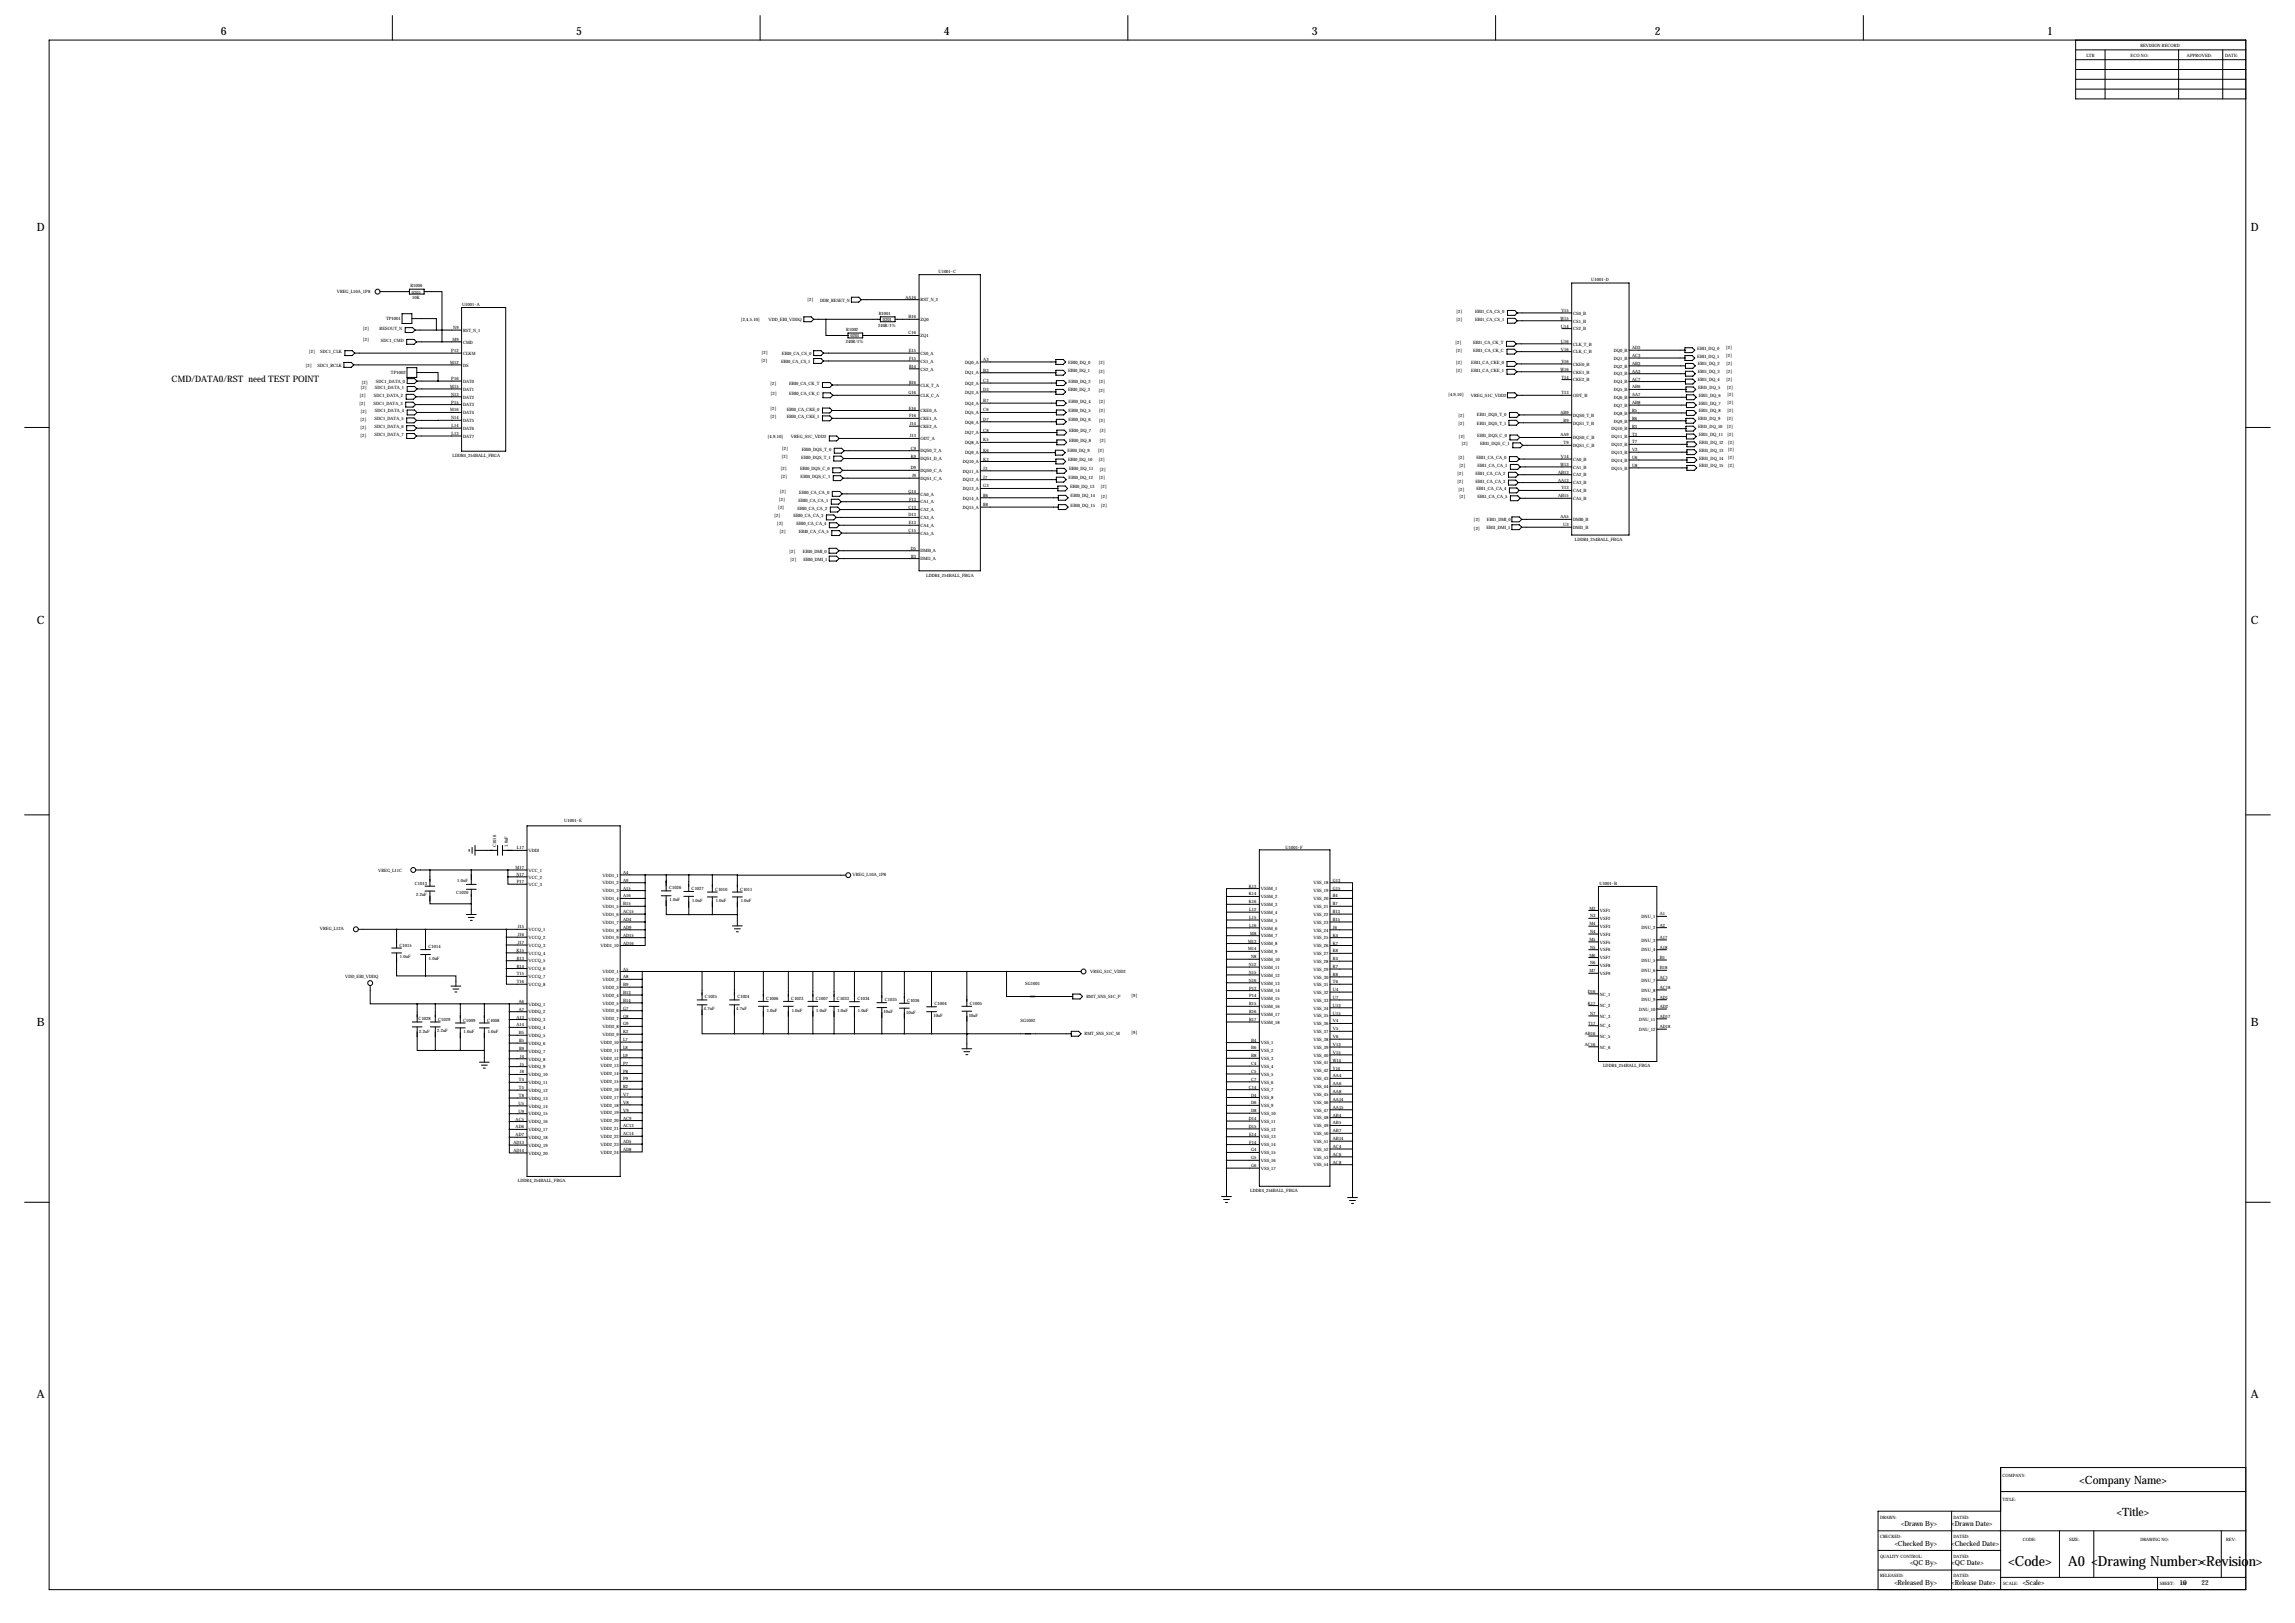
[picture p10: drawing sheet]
<svg xmlns="http://www.w3.org/2000/svg" width="1189mm" height="841mm" viewBox="0 0 1189 841" stroke-linecap="round" stroke-linejoin="round" font-family="sans-serif">
<defs><g id="words">
<g font-size="7.3">
<text x="1040" y="811">&lt;Code&gt;</text>
<text x="1071" y="811">A0 &lt;Drawing Number&gt;&lt;Revision&gt;</text>
</g>
<g font-size="5.9">
<text x="114" y="18">6</text>
<text x="299" y="18">5</text>
<text x="489" y="18">4</text>
<text x="680" y="18">3</text>
<text x="857" y="18">2</text>
<text x="1061" y="18">1</text>
<text x="19" y="120">D</text>
<text x="1166" y="120">D</text>
<text x="19" y="323">C</text>
<text x="1166" y="323">C</text>
<text x="19" y="531">B</text>
<text x="1166" y="531">B</text>
<text x="19" y="724">A</text>
<text x="1166" y="724">A</text>
<text x="1077" y="769">&lt;Company Name&gt;</text>
<text x="1097" y="785">&lt;Title&gt;</text>
</g>
<text font-size="4.6" x="89" y="198">CMD/DATA0/RST need TEST POINT</text>
<g font-size="3.6">
<text x="985" y="791">&lt;Drawn By&gt;</text>
<text x="1011" y="791">&lt;Drawn Date&gt;</text>
<text x="982" y="801">&lt;Checked By&gt;</text>
<text x="1011" y="801">&lt;Checked Date&gt;</text>
<text x="989" y="811">&lt;QC By&gt;</text>
<text x="1011" y="811">&lt;QC Date&gt;</text>
<text x="981" y="821">&lt;Released By&gt;</text>
<text x="1011" y="821">&lt;Release Date&gt;</text>
<text x="1048" y="821">&lt;Scale&gt;</text>
<text x="1129" y="821">10</text>
<text x="1141" y="821">22</text>
</g>
<g font-size="2.3">
<text x="1081" y="30">LTR</text>
<text x="1104" y="30">ECO NO:</text>
<text x="1109" y="25">REVISION RECORD</text>
<text x="1133" y="30">APPROVED:</text>
<text x="1153" y="30">DATE:</text>
<text x="486" y="141">U1001-C</text>
<text x="213" y="149">R1006</text>
<text x="824" y="146">U1001-D</text>
<text x="174" y="152">VREG_L10A_1P8</text>
<text x="213" y="152">0201</text>
<text x="214" y="155">10K</text>
<text x="469" y="155">AA16</text>
<text x="239" y="159">U1001-A</text>
<text x="418" y="156">[2]</text>
<text x="425" y="156">DDR_RESET_N</text>
<text x="477" y="156">RST_N_2</text>
<text x="809" y="162">Y15</text>
<text x="200" y="166">TP1001</text>
<text x="384" y="166">[2,4,5,10]</text>
<text x="398" y="166">VDD_EBI_VDDQ</text>
<text x="455" y="163">R1001</text>
<text x="457" y="166">0201</text>
<text x="471" y="165">B16</text>
<text x="477" y="166">ZQ0</text>
<text x="754" y="162">[2]</text>
<text x="754" y="166">[2]</text>
<text x="764" y="162">EBI1_CA_CS_0</text>
<text x="764" y="166">EBI1_CA_CS_1</text>
<text x="808" y="166">W15</text>
<text x="815" y="163">CS0_B</text>
<text x="815" y="167">CS1_B</text>
<text x="188" y="171">[2]</text>
<text x="197" y="171">RESOUT_N</text>
<text x="235" y="170">N9</text>
<text x="240" y="172">RST_N_1</text>
<text x="438" y="171">R1002</text>
<text x="455" y="169">240R/1%</text>
<text x="471" y="173">C16</text>
<text x="809" y="170">U14</text>
<text x="815" y="171">CS2_B</text>
<text x="188" y="176">[2]</text>
<text x="197" y="177">SDC1_CMD</text>
<text x="234" y="177">M9</text>
<text x="240" y="178">CMD</text>
<text x="438" y="178">240R/1%</text>
<text x="441" y="175">0201</text>
<text x="477" y="175">ZQ1</text>
<text x="754" y="178">[2]</text>
<text x="763" y="178">EBI1_CA_CK_T</text>
<text x="809" y="178">U16</text>
<text x="815" y="179">CLK_T_B</text>
<text x="160" y="183">[2]</text>
<text x="166" y="183">SDC1_CLK</text>
<text x="234" y="182">P12</text>
<text x="240" y="184">CLKM</text>
<text x="394" y="184">[2]</text>
<text x="405" y="184">EBI0_CA_CS_0</text>
<text x="471" y="182">E15</text>
<text x="477" y="184">CS0_A</text>
<text x="754" y="182">[2]</text>
<text x="763" y="182">EBI1_CA_CK_C</text>
<text x="809" y="182">V16</text>
<text x="815" y="183">CLK_C_B</text>
<text x="836" y="182">DQ0_B</text>
<text x="845" y="181">AD3</text>
<text x="845" y="185">AC3</text>
<text x="879" y="181">EBI1_DQ_0</text>
<text x="879" y="185">EBI1_DQ_1</text>
<text x="894" y="181">[2]</text>
<text x="894" y="185">[2]</text>
<text x="158" y="190">[2]</text>
<text x="164" y="190">SDC1_RCLK</text>
<text x="233" y="188">M12</text>
<text x="240" y="190">DS</text>
<text x="394" y="188">[2]</text>
<text x="405" y="188">EBI0_CA_CS_1</text>
<text x="471" y="186">F15</text>
<text x="471" y="191">H14</text>
<text x="477" y="188">CS1_A</text>
<text x="477" y="192">CS2_A</text>
<text x="500" y="188">DQ0_A</text>
<text x="509" y="187">A3</text>
<text x="553" y="189">EBI0_DQ_0</text>
<text x="569" y="189">[2]</text>
<text x="754" y="189">[2]</text>
<text x="762" y="188">EBI1_CA_CKE_0</text>
<text x="809" y="188">Y16</text>
<text x="815" y="189">CKE0_B</text>
<text x="836" y="186">DQ1_B</text>
<text x="836" y="190">DQ2_B</text>
<text x="845" y="189">AB3</text>
<text x="879" y="189">EBI1_DQ_2</text>
<text x="894" y="189">[2]</text>
<text x="203" y="194">TP1002</text>
<text x="234" y="197">P16</text>
<text x="500" y="194">DQ1_A</text>
<text x="509" y="193">B3</text>
<text x="509" y="198">C3</text>
<text x="553" y="193">EBI0_DQ_1</text>
<text x="569" y="193">[2]</text>
<text x="754" y="193">[2]</text>
<text x="762" y="193">EBI1_CA_CKE_1</text>
<text x="808" y="192">W16</text>
<text x="809" y="196">T14</text>
<text x="815" y="193">CKE1_B</text>
<text x="815" y="198">CKE2_B</text>
<text x="836" y="194">DQ3_B</text>
<text x="845" y="193">AA3</text>
<text x="845" y="197">AC7</text>
<text x="879" y="193">EBI1_DQ_3</text>
<text x="879" y="197">EBI1_DQ_4</text>
<text x="894" y="193">[2]</text>
<text x="894" y="197">[2]</text>
<text x="187" y="202">[2]</text>
<text x="187" y="199">[2]</text>
<text x="194" y="201">SDC1_DATA_1</text>
<text x="195" y="199">SDC1_DATA_0</text>
<text x="233" y="201">M15</text>
<text x="240" y="198">DAT0</text>
<text x="240" y="202">DAT1</text>
<text x="399" y="199">[2]</text>
<text x="409" y="199">EBI0_CA_CK_T</text>
<text x="471" y="199">H16</text>
<text x="477" y="200">CLK_T_A</text>
<text x="500" y="199">DQ2_A</text>
<text x="500" y="204">DQ3_A</text>
<text x="509" y="202">D3</text>
<text x="553" y="203">EBI0_DQ_3</text>
<text x="554" y="198">EBI0_DQ_2</text>
<text x="569" y="203">[2]</text>
<text x="569" y="198">[2]</text>
<text x="836" y="199">DQ4_B</text>
<text x="836" y="203">DQ5_B</text>
<text x="845" y="201">AB6</text>
<text x="880" y="201">EBI1_DQ_5</text>
<text x="894" y="201">[2]</text>
<text x="186" y="210">[2]</text>
<text x="186" y="206">[2]</text>
<text x="193" y="210">SDC1_DATA_3</text>
<text x="194" y="206">SDC1_DATA_2</text>
<text x="234" y="205">N13</text>
<text x="234" y="209">P15</text>
<text x="240" y="206">DAT2</text>
<text x="399" y="205">[2]</text>
<text x="409" y="205">EBI0_CA_CK_C</text>
<text x="471" y="204">G16</text>
<text x="477" y="206">CLK_C_A</text>
<text x="500" y="210">DQ4_A</text>
<text x="509" y="208">B7</text>
<text x="554" y="209">EBI0_DQ_4</text>
<text x="569" y="209">[2]</text>
<text x="750" y="205">[4,9,10]</text>
<text x="762" y="206">VREG_S1C_VDD2</text>
<text x="809" y="204">T13</text>
<text x="815" y="206">ODT_B</text>
<text x="836" y="207">DQ6_B</text>
<text x="845" y="205">AA7</text>
<text x="845" y="209">AB8</text>
<text x="880" y="206">EBI1_DQ_6</text>
<text x="880" y="210">EBI1_DQ_7</text>
<text x="895" y="205">[2]</text>
<text x="895" y="209">[2]</text>
<text x="187" y="214">[2]</text>
<text x="194" y="214">SDC1_DATA_4</text>
<text x="233" y="213">M16</text>
<text x="240" y="210">DAT3</text>
<text x="240" y="215">DAT4</text>
<text x="399" y="212">[2]</text>
<text x="408" y="213">EBI0_CA_CKE_0</text>
<text x="471" y="212">E16</text>
<text x="477" y="214">CKE0_A</text>
<text x="500" y="215">DQ5_A</text>
<text x="509" y="213">C6</text>
<text x="554" y="213">EBI0_DQ_5</text>
<text x="569" y="214">[2]</text>
<text x="755" y="216">[2]</text>
<text x="765" y="216">EBI1_DQS_T_0</text>
<text x="808" y="214">AB9</text>
<text x="815" y="216">DQS0_T_B</text>
<text x="836" y="211">DQ7_B</text>
<text x="836" y="215">DQ8_B</text>
<text x="845" y="213">R5</text>
<text x="880" y="214">EBI1_DQ_8</text>
<text x="895" y="213">[2]</text>
<text x="186" y="218">[2]</text>
<text x="194" y="218">SDC1_DATA_5</text>
<text x="194" y="222">SDC1_DATA_6</text>
<text x="234" y="217">N14</text>
<text x="234" y="221">L14</text>
<text x="240" y="219">DAT5</text>
<text x="399" y="216">[2]</text>
<text x="408" y="217">EBI0_CA_CKE_1</text>
<text x="471" y="216">F16</text>
<text x="471" y="220">J14</text>
<text x="477" y="218">CKE1_A</text>
<text x="477" y="222">CKE2_A</text>
<text x="500" y="219">DQ6_A</text>
<text x="509" y="218">D7</text>
<text x="554" y="218">EBI0_DQ_6</text>
<text x="569" y="218">[2]</text>
<text x="755" y="220">[2]</text>
<text x="765" y="220">EBI1_DQS_T_1</text>
<text x="810" y="218">R9</text>
<text x="815" y="220">DQS1_T_B</text>
<text x="836" y="219">DQ9_B</text>
<text x="845" y="217">R6</text>
<text x="845" y="222">R3</text>
<text x="880" y="218">EBI1_DQ_9</text>
<text x="880" y="222">EBI1_DQ_10</text>
<text x="894" y="218">[2]</text>
<text x="894" y="222">[2]</text>
<text x="186" y="222">[2]</text>
<text x="186" y="226">[2]</text>
<text x="194" y="226">SDC1_DATA_7</text>
<text x="234" y="225">L13</text>
<text x="240" y="223">DAT6</text>
<text x="240" y="227">DAT7</text>
<text x="398" y="227">[4,9,10]</text>
<text x="410" y="227">VREG_S1C_VDD2</text>
<text x="471" y="227">J13</text>
<text x="500" y="225">DQ7_A</text>
<text x="509" y="224">C8</text>
<text x="554" y="224">EBI0_DQ_7</text>
<text x="570" y="224">[2]</text>
<text x="756" y="227">[2]</text>
<text x="765" y="227">EBI1_DQS_C_0</text>
<text x="808" y="226">AA9</text>
<text x="815" y="228">DQS0_C_B</text>
<text x="835" y="223">DQ10_B</text>
<text x="835" y="227">DQ11_B</text>
<text x="845" y="226">T3</text>
<text x="880" y="226">EBI1_DQ_11</text>
<text x="895" y="226">[2]</text>
<text x="405" y="233">[2]</text>
<text x="415" y="233">EBI0_DQS_T_0</text>
<text x="472" y="233">C9</text>
<text x="477" y="228">ODT_A</text>
<text x="500" y="230">DQ8_A</text>
<text x="509" y="229">K5</text>
<text x="509" y="234">K6</text>
<text x="554" y="229">EBI0_DQ_8</text>
<text x="570" y="229">[2]</text>
<text x="757" y="231">[2]</text>
<text x="767" y="231">EBI1_DQS_C_1</text>
<text x="810" y="230">T9</text>
<text x="815" y="232">DQS1_C_B</text>
<text x="835" y="231">DQ12_B</text>
<text x="845" y="230">T7</text>
<text x="845" y="234">V3</text>
<text x="880" y="230">EBI1_DQ_12</text>
<text x="880" y="234">EBI1_DQ_13</text>
<text x="895" y="230">[2]</text>
<text x="895" y="234">[2]</text>
<text x="234" y="237">LDDR4_254BALL_FBGA</text>
<text x="405" y="237">[2]</text>
<text x="415" y="238">EBI0_DQS_T_1</text>
<text x="472" y="237">K9</text>
<text x="477" y="234">DQS0_T_A</text>
<text x="477" y="238">DQS1_D_A</text>
<text x="499" y="240">DQ10_A</text>
<text x="500" y="235">DQ9_A</text>
<text x="509" y="239">K3</text>
<text x="553" y="234">EBI0_DQ_9</text>
<text x="553" y="239">EBI0_DQ_10</text>
<text x="569" y="234">[2]</text>
<text x="569" y="239">[2]</text>
<text x="755" y="238">[2]</text>
<text x="765" y="238">EBI1_CA_CA_0</text>
<text x="809" y="237">V14</text>
<text x="815" y="239">CA0_B</text>
<text x="835" y="235">DQ13_B</text>
<text x="835" y="239">DQ14_B</text>
<text x="845" y="238">U6</text>
<text x="880" y="238">EBI1_DQ_14</text>
<text x="895" y="238">[2]</text>
<text x="404" y="243">[2]</text>
<text x="414" y="244">EBI0_DQS_C_0</text>
<text x="472" y="243">D9</text>
<text x="477" y="245">DQS0_C_A</text>
<text x="499" y="245">DQ11_A</text>
<text x="509" y="243">J3</text>
<text x="554" y="244">EBI0_DQ_11</text>
<text x="570" y="244">[2]</text>
<text x="755" y="246">[2]</text>
<text x="756" y="242">[2]</text>
<text x="764" y="246">EBI1_CA_CA_2</text>
<text x="765" y="242">EBI1_CA_CA_1</text>
<text x="807" y="245">AB13</text>
<text x="808" y="241">W13</text>
<text x="815" y="243">CA1_B</text>
<text x="835" y="243">DQ15_B</text>
<text x="845" y="242">U8</text>
<text x="880" y="242">EBI1_DQ_15</text>
<text x="895" y="242">[2]</text>
<text x="405" y="247">[2]</text>
<text x="415" y="248">EBI0_DQS_C_1</text>
<text x="472" y="247">J9</text>
<text x="477" y="249">DQS1_C_A</text>
<text x="499" y="249">DQ12_A</text>
<text x="509" y="248">J7</text>
<text x="554" y="248">EBI0_DQ_12</text>
<text x="569" y="248">[2]</text>
<text x="755" y="250">[2]</text>
<text x="764" y="250">EBI1_CA_CA_3</text>
<text x="807" y="249">AA13</text>
<text x="815" y="247">CA2_B</text>
<text x="815" y="251">CA3_B</text>
<text x="404" y="256">[2]</text>
<text x="414" y="256">EBI0_CA_CA_0</text>
<text x="471" y="255">G14</text>
<text x="477" y="257">CA0_A</text>
<text x="499" y="254">DQ13_A</text>
<text x="509" y="253">G3</text>
<text x="509" y="257">H6</text>
<text x="554" y="253">EBI0_DQ_13</text>
<text x="555" y="258">EBI0_DQ_14</text>
<text x="570" y="253">[2]</text>
<text x="570" y="258">[2]</text>
<text x="755" y="254">[2]</text>
<text x="765" y="254">EBI1_CA_CA_4</text>
<text x="807" y="258">AB15</text>
<text x="809" y="254">Y13</text>
<text x="815" y="255">CA4_B</text>
<text x="403" y="264">[2]</text>
<text x="404" y="260">[2]</text>
<text x="413" y="264">EBI0_CA_CA_2</text>
<text x="414" y="260">EBI0_CA_CA_1</text>
<text x="471" y="263">C13</text>
<text x="471" y="259">F13</text>
<text x="477" y="261">CA1_A</text>
<text x="499" y="259">DQ14_A</text>
<text x="499" y="264">DQ15_A</text>
<text x="509" y="262">H8</text>
<text x="555" y="262">EBI0_DQ_15</text>
<text x="570" y="263">[2]</text>
<text x="756" y="258">[2]</text>
<text x="765" y="258">EBI1_CA_CA_5</text>
<text x="815" y="259">CA5_B</text>
<text x="401" y="268">[2]</text>
<text x="411" y="268">EBI0_CA_CA_3</text>
<text x="471" y="267">D13</text>
<text x="477" y="265">CA2_A</text>
<text x="477" y="269">CA3_A</text>
<text x="763" y="270">[2]</text>
<text x="770" y="270">EBI1_DMI_0</text>
<text x="808" y="269">AA5</text>
<text x="815" y="270">DMI0_B</text>
<text x="402" y="272">[2]</text>
<text x="404" y="276">[2]</text>
<text x="413" y="272">EBI0_CA_CA_4</text>
<text x="471" y="276">C15</text>
<text x="471" y="272">E13</text>
<text x="477" y="273">CA4_A</text>
<text x="763" y="274">[2]</text>
<text x="770" y="274">EBI1_DMI_1</text>
<text x="810" y="273">U3</text>
<text x="815" y="274">DMI1_B</text>
<text x="414" y="276">EBI0_CA_CA_5</text>
<text x="477" y="277">CA5_A</text>
<text x="816" y="280">LDDR4_254BALL_FBGA</text>
<text x="409" y="286">[2]</text>
<text x="416" y="286">EBI0_DMI_0</text>
<text x="472" y="285">D5</text>
<text x="477" y="286">DMI0_A</text>
<text x="409" y="290">[2]</text>
<text x="416" y="290">EBI0_DMI_1</text>
<text x="472" y="289">H3</text>
<text x="477" y="290">DMI1_A</text>
<text x="480" y="299">LDDR4_254BALL_FBGA</text>
<text x="292" y="426">U1001-E</text>
<text x="257" y="439" transform="rotate(-90 257 439)">C1016</text>
<text x="263" y="439" transform="rotate(-90 263 439)">1.0uF</text>
<text x="268" y="440">L17</text>
<text x="274" y="441">VDDI</text>
<text x="666" y="440">U1001-F</text>
<text x="196" y="452">VREG_L11C</text>
<text x="267" y="450">M17</text>
<text x="268" y="454">N17</text>
<text x="274" y="452">VCC_1</text>
<text x="274" y="455">VCC_2</text>
<text x="312" y="454">VDD1_1</text>
<text x="323" y="453">A4</text>
<text x="442" y="454">VREG_L10A_1P8</text>
<text x="215" y="458">C1013</text>
<text x="237" y="457">1.0uF</text>
<text x="268" y="457">P17</text>
<text x="274" y="459">VCC_3</text>
<text x="312" y="458">VDD1_2</text>
<text x="323" y="457">A9</text>
<text x="323" y="461">A15</text>
<text x="347" y="461">C1026</text>
<text x="358" y="461">C1027</text>
<text x="371" y="461">C1010</text>
<text x="383" y="461">C1011</text>
<text x="647" y="460">K13</text>
<text x="653" y="461">VSSM_1</text>
<text x="680" y="458">VSS_18</text>
<text x="690" y="457">G13</text>
<text x="690" y="461">G15</text>
<text x="829" y="459">U1001-B</text>
<text x="216" y="464">2.2uF</text>
<text x="236" y="463">C1020</text>
<text x="312" y="462">VDD1_3</text>
<text x="312" y="466">VDD1_4</text>
<text x="323" y="465">A16</text>
<text x="347" y="467">1.0uF</text>
<text x="358" y="467">1.0uF</text>
<text x="371" y="467">1.0uF</text>
<text x="384" y="467">1.0uF</text>
<text x="647" y="464">K14</text>
<text x="647" y="468">K16</text>
<text x="653" y="465">VSSM_2</text>
<text x="680" y="462">VSS_19</text>
<text x="680" y="466">VSS_20</text>
<text x="690" y="465">H4</text>
<text x="312" y="470">VDD1_5</text>
<text x="323" y="469">B15</text>
<text x="323" y="473">AC15</text>
<text x="647" y="472">L12</text>
<text x="653" y="469">VSSM_3</text>
<text x="653" y="473">VSSM_4</text>
<text x="680" y="470">VSS_21</text>
<text x="690" y="469">H7</text>
<text x="690" y="473">H13</text>
<text x="823" y="471">M3</text>
<text x="829" y="473">VSF1</text>
<text x="312" y="474">VDD1_6</text>
<text x="312" y="478">VDD1_7</text>
<text x="323" y="477">AD4</text>
<text x="647" y="476">L15</text>
<text x="653" y="477">VSSM_5</text>
<text x="680" y="474">VSS_22</text>
<text x="680" y="478">VSS_23</text>
<text x="690" y="477">H15</text>
<text x="823" y="479">M4</text>
<text x="824" y="475">N3</text>
<text x="829" y="477">VSF2</text>
<text x="850" y="476">DNU_1</text>
<text x="860" y="474">A1</text>
<text x="860" y="480">A2</text>
<text x="166" y="482">VREG_L12A</text>
<text x="268" y="481">J15</text>
<text x="268" y="485">J16</text>
<text x="274" y="482">VCCQ_1</text>
<text x="312" y="483">VDD1_8</text>
<text x="323" y="481">AD9</text>
<text x="323" y="485">AD15</text>
<text x="647" y="480">L16</text>
<text x="648" y="484">M8</text>
<text x="653" y="482">VSSM_6</text>
<text x="653" y="486">VSSM_7</text>
<text x="680" y="483">VSS_24</text>
<text x="690" y="481">J6</text>
<text x="690" y="485">K4</text>
<text x="824" y="483">N4</text>
<text x="829" y="481">VSF3</text>
<text x="829" y="485">VSF4</text>
<text x="850" y="481">DNU_2</text>
<text x="207" y="490">C1015</text>
<text x="222" y="491">C1014</text>
<text x="268" y="489">J17</text>
<text x="274" y="486">VCCQ_2</text>
<text x="274" y="490">VCCQ_3</text>
<text x="311" y="491">VDD1_10</text>
<text x="312" y="487">VDD1_9</text>
<text x="323" y="489">AD16</text>
<text x="647" y="488">M13</text>
<text x="653" y="490">VSSM_8</text>
<text x="680" y="487">VSS_25</text>
<text x="680" y="491">VSS_26</text>
<text x="690" y="489">K7</text>
<text x="823" y="487">M5</text>
<text x="824" y="491">N5</text>
<text x="829" y="489">VSF5</text>
<text x="850" y="488">DNU_3</text>
<text x="860" y="486">A17</text>
<text x="860" y="491">A18</text>
<text x="207" y="496">1.0uF</text>
<text x="222" y="497">1.0uF</text>
<text x="268" y="493">K15</text>
<text x="268" y="497">R13</text>
<text x="274" y="494">VCCQ_4</text>
<text x="647" y="492">M14</text>
<text x="648" y="496">N8</text>
<text x="653" y="494">VSSM_9</text>
<text x="653" y="498">VSSM_10</text>
<text x="680" y="495">VSS_27</text>
<text x="690" y="493">K8</text>
<text x="690" y="497">R4</text>
<text x="823" y="495">M6</text>
<text x="829" y="493">VSF6</text>
<text x="829" y="497">VSF7</text>
<text x="850" y="493">DNU_4</text>
<text x="860" y="497">B1</text>
<text x="268" y="501">R14</text>
<text x="274" y="499">VCCQ_5</text>
<text x="274" y="503">VCCQ_6</text>
<text x="323" y="503">A5</text>
<text x="565" y="504">VREG_S1C_VDD2</text>
<text x="647" y="500">N12</text>
<text x="653" y="502">VSSM_11</text>
<text x="680" y="499">VSS_28</text>
<text x="680" y="503">VSS_29</text>
<text x="690" y="501">R7</text>
<text x="823" y="504">M7</text>
<text x="824" y="500">N6</text>
<text x="829" y="501">VSF8</text>
<text x="850" y="498">DNU_5</text>
<text x="850" y="504">DNU_6</text>
<text x="860" y="502">B18</text>
<text x="179" y="507">VDD_EBI_VDDQ</text>
<text x="268" y="505">T15</text>
<text x="268" y="509">T16</text>
<text x="274" y="507">VCCQ_7</text>
<text x="312" y="504">VDD2_1</text>
<text x="312" y="508">VDD2_2</text>
<text x="323" y="507">A8</text>
<text x="647" y="504">N15</text>
<text x="647" y="509">N16</text>
<text x="653" y="506">VSSM_12</text>
<text x="653" y="510">VSSM_13</text>
<text x="680" y="507">VSS_30</text>
<text x="690" y="509">T6</text>
<text x="690" y="505">R8</text>
<text x="829" y="505">VSF9</text>
<text x="850" y="509">DNU_7</text>
<text x="860" y="507">AC1</text>
<text x="274" y="511">VCCQ_8</text>
<text x="312" y="512">VDD2_3</text>
<text x="323" y="511">B9</text>
<text x="323" y="515">B13</text>
<text x="531" y="510">SG1001</text>
<text x="647" y="513">P13</text>
<text x="653" y="514">VSSM_14</text>
<text x="680" y="511">VSS_31</text>
<text x="680" y="515">VSS_32</text>
<text x="690" y="513">U4</text>
<text x="823" y="514">D16</text>
<text x="829" y="516">NC_1</text>
<text x="850" y="514">DNU_8</text>
<text x="860" y="512">AC18</text>
<text x="269" y="519">A6</text>
<text x="274" y="521">VDDQ_1</text>
<text x="312" y="516">VDD2_4</text>
<text x="312" y="520">VDD2_5</text>
<text x="323" y="519">B14</text>
<text x="365" y="517">C1025</text>
<text x="382" y="517">C1024</text>
<text x="397" y="518">C1006</text>
<text x="410" y="518">C1023</text>
<text x="423" y="518">C1007</text>
<text x="434" y="518">C1033</text>
<text x="444" y="518">C1034</text>
<text x="458" y="519">C1035</text>
<text x="470" y="519">C1036</text>
<text x="484" y="521">C1004</text>
<text x="502" y="520">C1005</text>
<text x="563" y="517">RMT_SNS_S1C_P</text>
<text x="586" y="517">[9]</text>
<text x="647" y="517">P14</text>
<text x="647" y="521">R15</text>
<text x="653" y="518">VSSM_15</text>
<text x="680" y="519">VSS_33</text>
<text x="690" y="517">U7</text>
<text x="690" y="521">U13</text>
<text x="823" y="520">K17</text>
<text x="829" y="522">NC_2</text>
<text x="850" y="519">DNU_9</text>
<text x="860" y="517">AD1</text>
<text x="268" y="528">A13</text>
<text x="269" y="524">A7</text>
<text x="274" y="525">VDDQ_2</text>
<text x="312" y="524">VDD2_6</text>
<text x="323" y="523">G7</text>
<text x="323" y="527">G8</text>
<text x="365" y="523">4.7uF</text>
<text x="381" y="523">4.7uF</text>
<text x="397" y="524">1.0uF</text>
<text x="410" y="524">1.0uF</text>
<text x="423" y="524">1.0uF</text>
<text x="434" y="524">1.0uF</text>
<text x="444" y="524">1.0uF</text>
<text x="458" y="525">10uF</text>
<text x="469" y="525">10uF</text>
<text x="484" y="527">10uF</text>
<text x="502" y="527">10uF</text>
<text x="647" y="525">R16</text>
<text x="653" y="522">VSSM_16</text>
<text x="653" y="526">VSSM_17</text>
<text x="680" y="523">VSS_34</text>
<text x="680" y="527">VSS_35</text>
<text x="690" y="526">U15</text>
<text x="824" y="526">N7</text>
<text x="829" y="527">NC_3</text>
<text x="849" y="524">DNU_10</text>
<text x="860" y="522">AD2</text>
<text x="860" y="527">AD17</text>
<text x="217" y="528">C1028</text>
<text x="227" y="529">C1029</text>
<text x="240" y="529">C1009</text>
<text x="252" y="529">C1008</text>
<text x="268" y="532">A14</text>
<text x="274" y="529">VDDQ_3</text>
<text x="274" y="533">VDDQ_4</text>
<text x="312" y="528">VDD2_7</text>
<text x="312" y="533">VDD2_8</text>
<text x="323" y="531">G9</text>
<text x="529" y="530">SG1002</text>
<text x="647" y="529">R17</text>
<text x="653" y="530">VSSM_18</text>
<text x="680" y="531">VSS_36</text>
<text x="690" y="530">V4</text>
<text x="690" y="534">V5</text>
<text x="823" y="531">T17</text>
<text x="829" y="532">NC_4</text>
<text x="849" y="529">DNU_11</text>
<text x="849" y="534">DNU_12</text>
<text x="860" y="533">AD18</text>
<text x="217" y="535">2.2uF</text>
<text x="226" y="535">2.2uF</text>
<text x="240" y="535">1.0uF</text>
<text x="253" y="535">1.0uF</text>
<text x="269" y="536">B5</text>
<text x="269" y="540">H5</text>
<text x="274" y="537">VDDQ_5</text>
<text x="312" y="537">VDD2_9</text>
<text x="323" y="535">K2</text>
<text x="323" y="539">L7</text>
<text x="562" y="536">RMT_SNS_S1C_M</text>
<text x="586" y="536">[9]</text>
<text x="648" y="540">B4</text>
<text x="680" y="535">VSS_37</text>
<text x="680" y="539">VSS_38</text>
<text x="690" y="538">V6</text>
<text x="821" y="536">AB16</text>
<text x="829" y="538">NC_5</text>
<text x="269" y="544">H9</text>
<text x="274" y="541">VDDQ_6</text>
<text x="274" y="545">VDDQ_7</text>
<text x="311" y="541">VDD2_10</text>
<text x="311" y="545">VDD2_11</text>
<text x="323" y="543">L8</text>
<text x="648" y="544">B6</text>
<text x="653" y="541">VSS_1</text>
<text x="653" y="545">VSS_2</text>
<text x="680" y="543">VSS_39</text>
<text x="690" y="542">V13</text>
<text x="690" y="546">V15</text>
<text x="821" y="542">AC16</text>
<text x="829" y="543">NC_6</text>
<text x="269" y="548">J4</text>
<text x="269" y="552">J5</text>
<text x="274" y="549">VDDQ_8</text>
<text x="311" y="549">VDD2_12</text>
<text x="323" y="547">L9</text>
<text x="323" y="551">P7</text>
<text x="648" y="548">B8</text>
<text x="648" y="552">C4</text>
<text x="653" y="549">VSS_3</text>
<text x="680" y="547">VSS_40</text>
<text x="680" y="551">VSS_41</text>
<text x="690" y="550">W14</text>
<text x="269" y="556">J8</text>
<text x="274" y="553">VDDQ_9</text>
<text x="274" y="557">VDDQ_10</text>
<text x="311" y="553">VDD2_13</text>
<text x="311" y="557">VDD2_14</text>
<text x="323" y="556">P8</text>
<text x="648" y="556">C5</text>
<text x="653" y="553">VSS_4</text>
<text x="653" y="557">VSS_5</text>
<text x="680" y="555">VSS_42</text>
<text x="690" y="554">Y14</text>
<text x="830" y="553">LDDR4_254BALL_FBGA</text>
<text x="269" y="560">T4</text>
<text x="274" y="562">VDDQ_11</text>
<text x="311" y="561">VDD2_15</text>
<text x="323" y="560">P9</text>
<text x="323" y="564">R2</text>
<text x="647" y="564">C14</text>
<text x="648" y="560">C7</text>
<text x="653" y="561">VSS_6</text>
<text x="680" y="559">VSS_43</text>
<text x="680" y="564">VSS_44</text>
<text x="690" y="558">AA4</text>
<text x="690" y="562">AA6</text>
<text x="269" y="564">T5</text>
<text x="269" y="568">T8</text>
<text x="274" y="566">VDDQ_12</text>
<text x="274" y="570">VDDQ_13</text>
<text x="311" y="565">VDD2_16</text>
<text x="311" y="569">VDD2_17</text>
<text x="323" y="568">V7</text>
<text x="648" y="568">D4</text>
<text x="653" y="565">VSS_7</text>
<text x="653" y="569">VSS_8</text>
<text x="680" y="568">VSS_45</text>
<text x="690" y="566">AA8</text>
<text x="269" y="572">U5</text>
<text x="274" y="574">VDDQ_14</text>
<text x="311" y="573">VDD2_18</text>
<text x="323" y="572">V8</text>
<text x="323" y="576">V9</text>
<text x="648" y="572">D6</text>
<text x="653" y="573">VSS_9</text>
<text x="680" y="572">VSS_46</text>
<text x="680" y="576">VSS_47</text>
<text x="690" y="570">AA14</text>
<text x="690" y="574">AA15</text>
<text x="267" y="580">AC5</text>
<text x="269" y="576">U9</text>
<text x="274" y="578">VDDQ_15</text>
<text x="274" y="582">VDDQ_16</text>
<text x="311" y="577">VDD2_19</text>
<text x="311" y="581">VDD2_20</text>
<text x="323" y="580">AC9</text>
<text x="647" y="580">D14</text>
<text x="648" y="576">D8</text>
<text x="653" y="578">VSS_10</text>
<text x="653" y="582">VSS_11</text>
<text x="680" y="580">VSS_48</text>
<text x="690" y="578">AB4</text>
<text x="267" y="584">AD6</text>
<text x="274" y="586">VDDQ_17</text>
<text x="311" y="585">VDD2_21</text>
<text x="323" y="584">AC13</text>
<text x="647" y="584">D15</text>
<text x="653" y="586">VSS_12</text>
<text x="680" y="584">VSS_49</text>
<text x="680" y="588">VSS_50</text>
<text x="690" y="582">AB5</text>
<text x="690" y="587">AB7</text>
<text x="266" y="593">AD13</text>
<text x="267" y="589">AD7</text>
<text x="274" y="590">VDDQ_18</text>
<text x="311" y="589">VDD2_22</text>
<text x="311" y="594">VDD2_23</text>
<text x="323" y="588">AC14</text>
<text x="323" y="592">AD5</text>
<text x="647" y="588">E14</text>
<text x="647" y="592">F14</text>
<text x="653" y="590">VSS_13</text>
<text x="653" y="594">VSS_14</text>
<text x="680" y="592">VSS_51</text>
<text x="690" y="591">AB14</text>
<text x="266" y="597">AD14</text>
<text x="274" y="594">VDDQ_19</text>
<text x="274" y="598">VDDQ_20</text>
<text x="311" y="598">VDD2_24</text>
<text x="323" y="596">AD8</text>
<text x="648" y="596">G4</text>
<text x="653" y="598">VSS_15</text>
<text x="680" y="596">VSS_52</text>
<text x="690" y="595">AC4</text>
<text x="690" y="599">AC6</text>
<text x="648" y="600">G5</text>
<text x="648" y="605">G6</text>
<text x="653" y="602">VSS_16</text>
<text x="653" y="606">VSS_17</text>
<text x="680" y="600">VSS_53</text>
<text x="680" y="604">VSS_54</text>
<text x="690" y="603">AC8</text>
<text x="268" y="612">LDDR4_254BALL_FBGA</text>
<text x="648" y="617">LDDR4_254BALL_FBGA</text>
<text x="1037" y="765">COMPANY:</text>
<text x="1037" y="778">TITLE:</text>
<text x="974" y="787">DRAWN:</text>
<text x="1012" y="787">DATED:</text>
<text x="974" y="797">CHECKED:</text>
<text x="1012" y="797">DATED:</text>
<text x="1048" y="798">CODE:</text>
<text x="1072" y="798">SIZE:</text>
<text x="1109" y="798">DRAWING NO:</text>
<text x="1153" y="798">REV:</text>
<text x="974" y="807">QUALITY CONTROL:</text>
<text x="1012" y="807">DATED:</text>
<text x="974" y="817">RELEASED:</text>
<text x="1012" y="817">DATED:</text>
<text x="1038" y="821">SCALE:</text>
<text x="1119" y="821">SHEET:</text>
<text x="1130" y="821">OF</text>
</g>
</g></defs>
<g fill="none" stroke="#000" stroke-width=".52">
<path d="M203 8v13M394 8v13M584 8v13M775 8v13M965 8v13M25 21h1138v802h-1138zM1075 21v30h88M1075 36h88M1075 26h88M1075 31h88M1090 26v25M1129 26v25"/>
<path d="M1151 26v25M1075 41h88M1075 46h88M197 151h15M212 150h8v2h-8zM220 151h9v26M239 159h23v75h-23zM441 154h4l1 1-1 1h-4zM446 155h30M476 142h32v154h-32zM814 147h30v130h-30zM208 162h5v6h-5z"/>
<path d="M210 170h4l1 1-1 1h-4zM211 176h3l2 1-2 1h-3zM213 165h13v6M215 171h24M216 177h23M416 164h4l1 1-1 2h-4zM421 165h35M428 165v9h11M439 172h8v3h-8zM447 174h29M456 164h8v3h-8zM464 165h12"/>
<path d="M780 177h4l1 1-1 1h-4zM781 161h4l1 1-1 1h-4zM781 165h4l1 1-1 1h-4zM785 178h29M786 162h28M786 166h28M809 170h5M178 188h4l1 1-1 1h-4zM179 182h3l2 1-2 1h-3zM183 189h56M184 183h55M211 190h5v6h-5z"/>
<path d="M211 196h4l1 1-1 2h-4zM216 193h11v4M216 197h23M421 182h4l2 1-2 1h-4zM421 186h4l2 1-2 1h-4zM426 198h4l1 1-1 2h-4zM427 183h49M427 187h49M431 199h45M471 191h5M508 187h39M508 193h39"/>
<path d="M508 198h39M547 186h4l1 1-1 2h-4zM547 192h4l1 1-1 1h-4zM547 197h4l1 1-1 2h-4zM781 181h3l2 1-2 1h-3zM781 187h3l2 1-2 2h-3zM781 191h3l2 2-2 1h-3zM786 182h28M786 188h28M786 193h28M809 197h5M844 181h29"/>
<path d="M844 185h29M844 190h29M844 194h29M844 198h29M873 184h4l1 1-1 2h-4zM873 180h4l1 1-1 2h-4zM873 188h4l1 2-1 1h-4zM873 192h4l1 2-1 1h-4zM873 196h4l1 2-1 1h-4zM210 208h4l1 2-1 1h-4zM210 204h4l1 2-1 1h-4zM211 216h3l2 2-2 1h-3z"/>
<path d="M211 212h4l1 2-1 1h-4zM211 200h4l1 1-1 2h-4zM215 210h24M215 206h24M216 201h23M216 214h23M239 218h-23M426 211h4l1 2-1 1h-4zM426 215h4l1 2-1 1h-4zM426 203h4l1 2-1 1h-4zM431 213h45M431 217h45"/>
<path d="M431 205h45M508 214h39M508 203h39M508 209h39M508 218h39M547 202h4l1 1-1 1h-4zM547 212h4l1 2-1 1h-4zM547 208h4l1 1-1 1h-4zM547 217h4l1 1-1 2h-4zM781 203h4l1 2-1 1h-4zM782 218h3l2 1-2 1h-3zM782 214h4l1 1-1 1h-4z"/>
<path d="M786 205h28M787 219h27M787 215h27M844 202h29M844 206h30M844 210h30M844 214h30M844 218h29M873 217h4l1 1-1 1h-4zM873 200h4l1 2-1 1h-4zM874 213h3l2 1-2 1h-3zM874 205h3l2 1-2 1h-3z"/>
<path d="M874 209h3l2 1-2 1h-3zM13 221h12M211 225h3l2 1-2 1h-3zM211 221h3l2 1-2 1h-3zM216 222h23M216 226h23M430 226h3l2 1-2 1h-3zM432 236h4l1 2-1 1h-4zM432 232h4l1 1-1 2h-4zM435 227h41M437 238h39M437 233h39"/>
<path d="M471 221h5M508 224h39M508 229h39M508 234h39M508 239h39M547 233h4l1 1-1 2h-4zM547 238h4l1 1-1 1h-4zM547 223h4l2 1-2 1h-4zM547 228h4l2 1-2 1h-4zM782 237h4l1 1-1 1h-4zM782 225h4l1 2-1 1h-4zM784 229h4l1 2-1 1h-4z"/>
<path d="M787 238h27M787 227h27M789 231h25M844 222h29M844 226h30M844 230h30M844 234h30M844 238h30M873 221h4l1 1-1 1h-4zM874 225h3l2 1-2 1h-3zM874 229h4l1 1-1 1h-4zM874 233h4l1 1-1 1h-4z"/>
<path d="M874 237h4l1 1-1 2h-4zM1163 221h13M431 259h3l2 1-2 1h-3zM431 255h4l1 1-1 1h-4zM431 242h4l1 2-1 1h-4zM432 246h3l2 2-2 1h-3zM436 260h40M436 256h40M436 244h40M437 248h39M508 244h39M508 248h39"/>
<path d="M508 253h40M508 258h40M547 247h4l1 1-1 2h-4zM547 243h4l2 1-2 1h-4zM548 252h4l1 1-1 1h-4zM548 257h4l1 1-1 1h-4zM781 245h4l1 1-1 1h-4zM781 249h4l1 1-1 1h-4zM782 253h4l1 1-1 1h-4zM782 241h4l2 1-2 1h-4zM782 257h4l2 1-2 1h-4zM786 246h28"/>
<path d="M786 250h28M787 254h27M788 242h26M788 258h26M844 242h30M874 241h4l1 1-1 2h-4zM428 267h4l1 1-1 1h-4zM430 271h3l2 1-2 1h-3zM430 263h4l1 1-1 1h-4zM431 275h4l1 1-1 1h-4zM433 268h43M435 272h41"/>
<path d="M435 264h41M436 276h40M508 263h40M548 261h4l1 2-1 1h-4zM783 268h4l1 1-1 1h-4zM783 272h4l1 1-1 1h-4zM788 269h26M788 273h26M429 284h4l2 1-2 2h-4zM430 288h3l2 1-2 2h-3zM435 285h41M435 289h41"/>
<path d="M13 422h12M243 440v1M245 439v3M246 438v5M258 438v5M260 438v5M273 428h48v181h-48zM1163 422h13M215 451h58M220 459h5M223 451v8M242 458h5"/>
<path d="M244 451v7M246 440h12M260 440h13M263 454v4h10M263 454h10M263 451v3M321 457h13M321 453h48M334 453v33M345 453v8M357 453v9M369 453h13"/>
<path d="M369 453v9M382 453v9M382 453h56M652 440h37v174h-37zM689 457h12v4M828 459h30v91h-30zM220 462h5M223 462v6h21M242 461h5M242 474h5M243 475h3M244 477h1"/>
<path d="M244 461v13M321 461h13M321 465h13M321 469h13M321 473h13M321 478h13M343 461h5M343 464h5M345 464v10h12M354 462h5M354 464h5M357 464v10"/>
<path d="M357 474h25M366 462h6M366 465h6M369 465v9M379 462h6M379 465h6M379 480h6M382 465v15M635 464h17M635 468h17M635 472h17M635 477h17"/>
<path d="M635 464v156M652 460h-17v4M689 461h12M689 465h12M689 469h12M689 473h12M689 478h12M701 461v159M823 472h5M823 476h5M823 480h5M858 475h5"/>
<path d="M186 481h87M203 494h5M203 491h5M205 494v11h15M205 481v10M218 492h5M218 494h5M220 481v11M220 494v11M262 485h11M262 489h11M262 494h11"/>
<path d="M262 498h11M262 481v25M321 482h13M321 486h13M334 486v4h-13M380 481h3M381 483h1M635 481h17M635 485h17M635 489h17M635 493h17M635 497h17"/>
<path d="M689 482h12M689 486h12M689 490h12M689 494h12M689 498h12M823 484h5M823 488h5M823 492h5M823 496h5M858 492h5M858 480h5M858 487h5"/>
<path d="M858 497h5M192 510v10h24M216 520h57M216 520v9M220 505h16v6M226 520v9M234 511h5M235 512h3M236 514h1M238 520v10M251 520v10M262 506v4h11"/>
<path d="M262 502h11M262 506h11M264 520v73M321 503h239M321 507h12M321 511h12M321 515h12M321 519h12M333 503v90M361 518h5M364 503v15M378 518h5"/>
<path d="M380 503v15M393 519h5M395 503v16M406 519h5M408 503v16M419 519h5M421 503v16M430 519h5M432 503v16M440 519h5M443 503v16M454 519h5"/>
<path d="M457 503v16M466 520h5M468 503v17M483 503v18M501 503v18M521 503v13h13M536 516h20M556 515h4l1 1-1 1h-4zM635 501h17M635 505h17M635 509h17M635 513h17"/>
<path d="M635 517h17M689 510h12M689 514h12M689 518h12M689 502h12M689 506h12M823 500h5M823 504h5M823 515h5M858 503h5M858 508h5M858 513h5"/>
<path d="M858 518h5M214 529h5M214 532h5M216 532v12h10M223 529h5M223 532h5M226 532v12M236 530h5M236 532h5M238 532v12M248 530h5M248 532h5"/>
<path d="M251 532v18M264 524h9M264 528h9M264 532h9M264 536h9M321 524h12M321 528h12M321 532h12M321 536h12M321 540h12M361 520h5M364 520v15h16"/>
<path d="M378 520h5M380 520v15M380 535h151M393 521h5M395 521v14M406 521h5M408 521v14M419 521h5M421 521v14M430 521h5M432 521v14M440 521h5"/>
<path d="M443 521v14M454 522h5M457 522v13M466 522h5M468 522v13M480 524h5M480 521h5M483 524v11M498 521h5M498 524h5M501 535h.1M501 524v19"/>
<path d="M534 535h21M555 534h4l1 1-1 2h-4zM635 521h17M635 525h17M635 529h17M689 522h12M689 526h12M689 530h12M689 534h12M689 538h12M823 521h5M823 526h5"/>
<path d="M823 531h5M823 537h5M858 523h5M858 528h5M858 533h5M226 544h25M248 550h5M249 552h3M250 553h1M264 540h9M264 544h9M264 548h9"/>
<path d="M264 552h9M264 557h9M321 544h12M321 548h12M321 552h12M321 556h12M498 543h5M499 545h3M500 546h1M635 540h17M635 544h17M635 548h17"/>
<path d="M635 552h17M635 556h17M689 542h12M689 546h12M689 550h12M689 555h12M689 559h12M823 542h5M264 561h9M264 565h9M264 569h9M264 573h9"/>
<path d="M264 577h9M321 560h12M321 564h12M321 568h12M321 572h12M321 576h12M635 560h17M635 564h17M635 568h17M635 573h17M635 577h17M689 563h12"/>
<path d="M689 567h12M689 571h12M689 575h12M689 579h12M264 593v4h9M264 581h9M264 585h9M264 589h9M264 593h9M321 580h12M321 584h12M321 589h12"/>
<path d="M321 593h12M333 593v4h-12M635 581h17M635 585h17M635 589h17M635 593h17M635 597h17M689 583h12M689 587h12M689 591h12M689 595h12M689 599h12"/>
<path d="M633 620h5M635 601h17M635 605h17M689 603h12M13 623h12M634 621h3M635 623h1M698 620h5M699 622h3M700 623h1M1163 623h13M1036 773h127"/>
<path d="M1163 760h-127v63M973 793h190M1011 783v40M1036 783h-63v40M1067 793v24M1085 793v24M1151 793v24M973 803h63M973 813h63M1036 817h127M1118 817v6"/>
<circle cx="196" cy="151" r="1.3"/>
<circle cx="214" cy="451" r="1.3"/>
<circle cx="439" cy="453" r="1.3"/>
<circle cx="184" cy="481" r="1.3"/>
<circle cx="192" cy="509" r="1.3"/>
<circle cx="561" cy="503" r="1.3"/>
</g>
<path d="M534 516h2M531 535h3" fill="none" stroke="#000" stroke-width=".76"/>
<path d="M225 520a.5 .5 0 0 0 1 0 .5 .5 0 0 0-1 0zM225 544a.5 .5 0 0 0 1 0 .5 .5 0 0 0-1 0zM468 503a.5 .5 0 0 0 1 0 .5 .5 0 0 0-1 0zM468 535a.5 .5 0 0 0 1 0 .5 .5 0 0 0-1 0z" fill="#000" stroke="#000" stroke-width=".63"/>
<use href="#words"/>
</svg>
